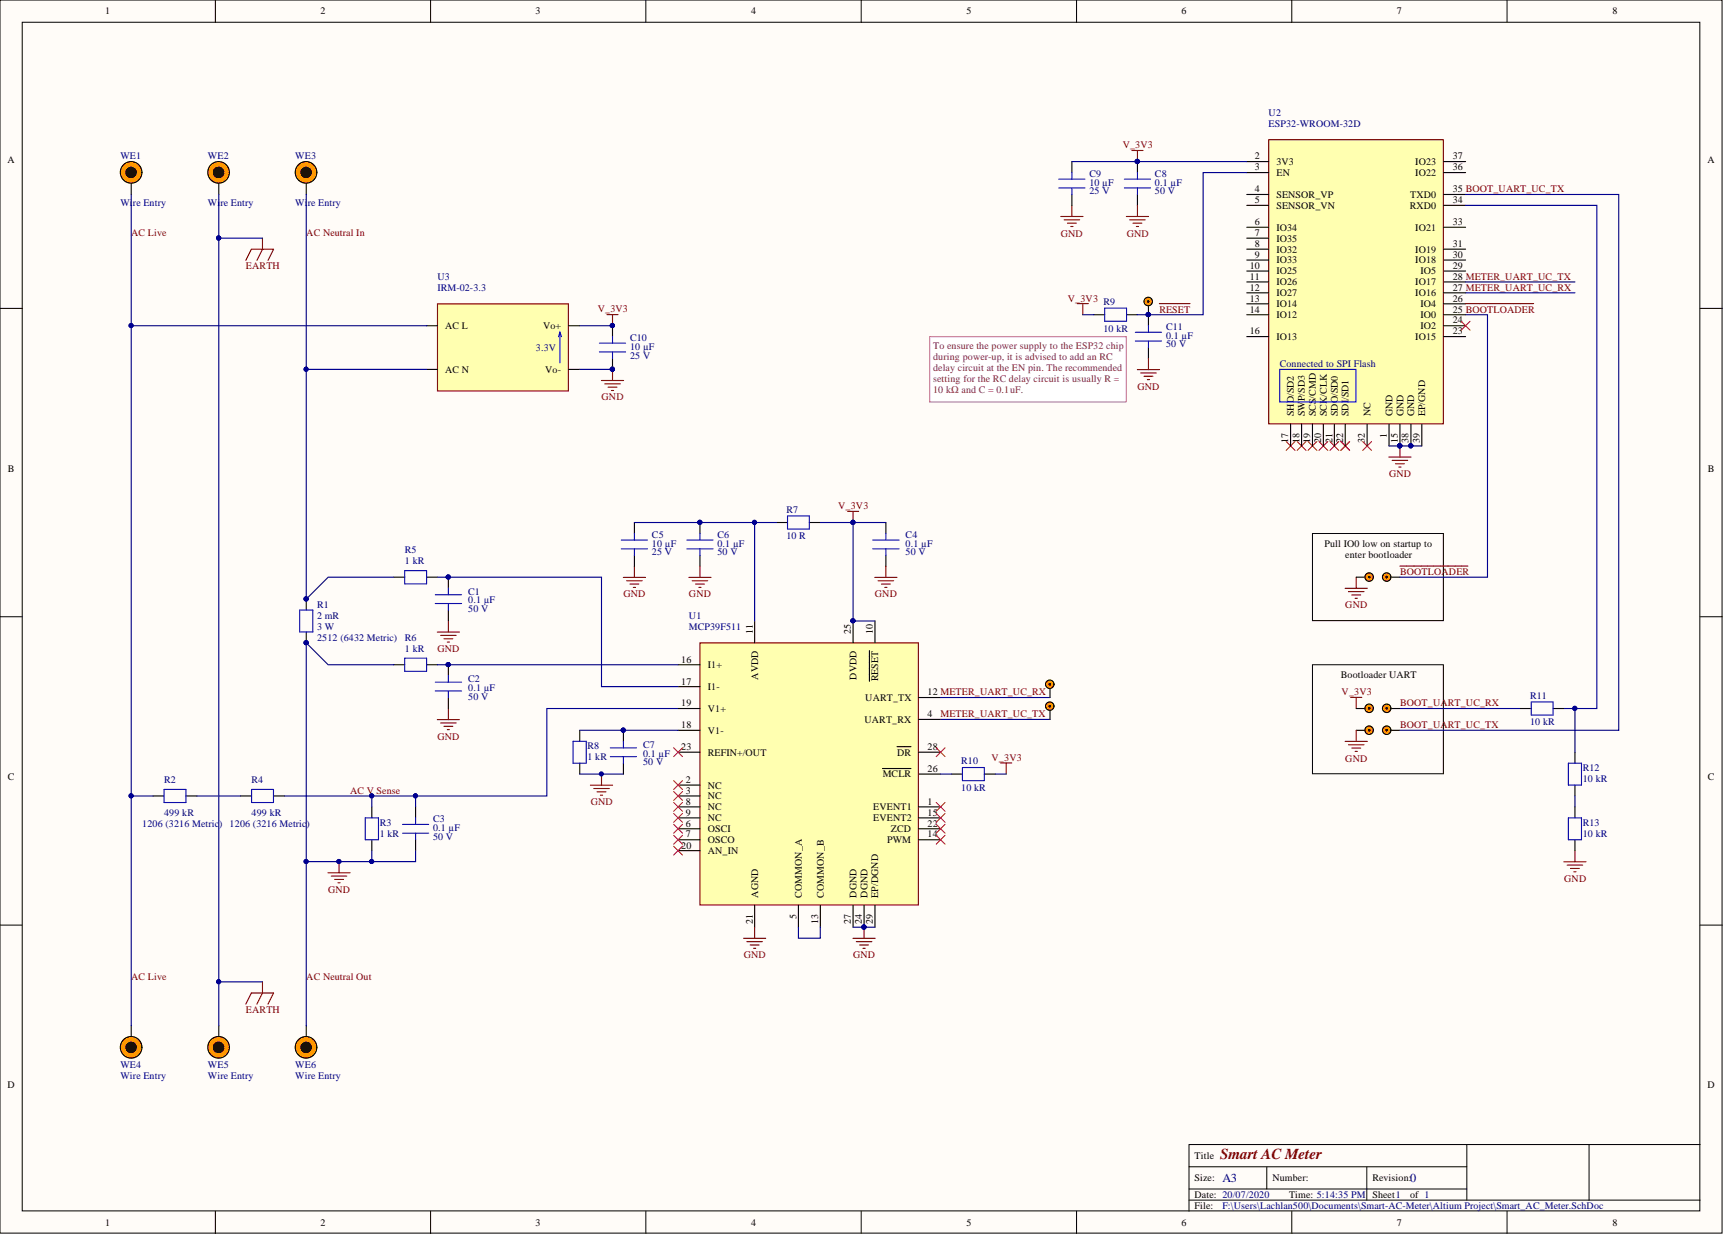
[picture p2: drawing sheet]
<svg xmlns="http://www.w3.org/2000/svg" width="393mm" height="282mm" viewBox="0 0 393 282" stroke-linecap="round" stroke-linejoin="round" font-family="sans-serif">
<defs><g id="words">
<text font-size="3.5" fill="#800000" x="278.4" y="264.5">Smart AC Meter</text>
<g font-size="2.8" fill="#000080">
<text x="278.9" y="269.8">A3</text>
<text x="321.7" y="269.8">0</text>
</g>
<g font-size="2.3">
<text x="24" y="3.3">1</text>
<text x="73.1" y="3.3">2</text>
<text x="122.2" y="3.3">3</text>
<text x="171.4" y="3.3">4</text>
<text x="220.5" y="3.3">5</text>
<text x="269.6" y="3.3">6</text>
<text x="318.7" y="3.3">7</text>
<text x="367.9" y="3.3">8</text>
<text x="1.7" y="37.2">A</text>
<text x="286.3" y="36.4">2</text>
<text x="286.3" y="38.9">3</text>
<text x="291.2" y="37.6">3V3</text>
<text x="291.2" y="40.2">EN</text>
<text x="322.9" y="40.2">IO22</text>
<text x="322.9" y="37.6">IO23</text>
<text x="331.5" y="38.9">36</text>
<text x="331.5" y="36.4">37</text>
<text x="389.6" y="37.2">A</text>
<text x="286.3" y="43.9">4</text>
<text x="286.3" y="46.4">5</text>
<text x="291.2" y="45.2">SENSOR_VP</text>
<text x="291.2" y="47.7">SENSOR_VN</text>
<text x="321.7" y="47.7">RXD0</text>
<text x="321.7" y="45.2">TXD0</text>
<text x="331.5" y="46.4">34</text>
<text x="331.5" y="43.9">35 BOOT_UART_UC_TX</text>
<text x="286.3" y="51.4">6</text>
<text x="286.3" y="53.9">7</text>
<text x="291.2" y="52.7">IO34</text>
<text x="322.9" y="52.7">IO21</text>
<text x="331.5" y="51.4">33</text>
<text x="286.3" y="56.4">8</text>
<text x="286.3" y="58.8">9</text>
<text x="291.2" y="55.1">IO35</text>
<text x="291.2" y="57.7">IO32</text>
<text x="322.9" y="57.7">IO19</text>
<text x="331.5" y="58.8">30</text>
<text x="331.5" y="56.4">31</text>
<text x="285.1" y="61.4">10</text>
<text x="285.1" y="63.8">11</text>
<text x="291.2" y="60.1">IO33</text>
<text x="291.2" y="62.6">IO25</text>
<text x="291.2" y="65.1">IO26</text>
<text x="322.9" y="65.1">IO17</text>
<text x="322.9" y="60.1">IO18</text>
<text x="324.1" y="62.6">IO5</text>
<text x="331.5" y="63.8">28 METER_UART_UC_TX</text>
<text x="331.5" y="61.4">29</text>
<text x="285.1" y="66.4">12</text>
<text x="285.1" y="68.8">13</text>
<text x="285.1" y="71.4">14</text>
<text x="291.2" y="67.6">IO27</text>
<text x="291.2" y="70.1">IO14</text>
<text x="322.9" y="67.6">IO16</text>
<text x="324.1" y="70.1">IO4</text>
<text x="331.5" y="71.4">25 BOOTLOADER</text>
<text x="331.5" y="68.8">26</text>
<text x="331.5" y="66.4">27 METER_UART_UC_RX</text>
<text x="101.6" y="75.1">AC L</text>
<text x="123.9" y="75.1">Vo+</text>
<text x="285.1" y="76.3">16</text>
<text x="291.2" y="72.6">IO12</text>
<text x="291.2" y="77.6">IO13</text>
<text x="322.9" y="77.6">IO15</text>
<text x="324.1" y="75.1">IO2</text>
<text x="324.1" y="72.6">IO0</text>
<text x="331.5" y="76.3">23</text>
<text x="331.5" y="73.8">24</text>
<text x="101.6" y="85.1">AC N</text>
<text x="124.4" y="85.1">Vo-</text>
<text x="295.2" y="95" transform="rotate(-90 295.2 95)">SHD/SD2</text>
<text x="297.7" y="95" transform="rotate(-90 297.7 95)">SW</text>
<text x="297.7" y="91.6" transform="rotate(-90 297.7 91.6)">P/SD3</text>
<text x="300.2" y="95" transform="rotate(-90 300.2 95)">SCS/CMD</text>
<text x="302.7" y="95" transform="rotate(-90 302.7 95)">SCK/CLK</text>
<text x="305.3" y="95" transform="rotate(-90 305.3 95)">SDO/SD0</text>
<text x="307.7" y="95" transform="rotate(-90 307.7 95)">SDI</text>
<text x="307.7" y="91.3" transform="rotate(-90 307.7 91.3)">/SD1</text>
<text x="312.7" y="95" transform="rotate(-90 312.7 95)">NC</text>
<text x="317.7" y="95" transform="rotate(-90 317.7 95)">GND</text>
<text x="320.2" y="95" transform="rotate(-90 320.2 95)">GND</text>
<text x="322.7" y="95" transform="rotate(-90 322.7 95)">GND</text>
<text x="325.2" y="95" transform="rotate(-90 325.2 95)">EP/GND</text>
<text x="293.9" y="101.1" transform="rotate(-90 293.9 101.1)">17</text>
<text x="296.5" y="101.1" transform="rotate(-90 296.5 101.1)">18</text>
<text x="298.9" y="101.1" transform="rotate(-90 298.9 101.1)">19</text>
<text x="301.5" y="101.1" transform="rotate(-90 301.5 101.1)">20</text>
<text x="304" y="101.1" transform="rotate(-90 304 101.1)">21</text>
<text x="306.4" y="101.1" transform="rotate(-90 306.4 101.1)">22</text>
<text x="311.4" y="101.1" transform="rotate(-90 311.4 101.1)">32</text>
<text x="316.4" y="100" transform="rotate(-90 316.4 100)">1</text>
<text x="318.9" y="101.1" transform="rotate(-90 318.9 101.1)">15</text>
<text x="321.4" y="101.1" transform="rotate(-90 321.4 101.1)">38</text>
<text x="323.9" y="101.1" transform="rotate(-90 323.9 101.1)">39</text>
<text x="1.8" y="107.6">B</text>
<text x="389.7" y="107.6">B</text>
<text x="302.2" y="124.8">Pull IO0 low on startup to</text>
<text x="306.9" y="127.3">enter bootloader</text>
<text x="171.7" y="144.7" transform="rotate(-90 171.7 144.7)">11</text>
<text x="194.1" y="144.7" transform="rotate(-90 194.1 144.7)">25</text>
<text x="199.1" y="144.7" transform="rotate(-90 199.1 144.7)">10</text>
<text x="155.4" y="151.2">16</text>
<text x="161.5" y="152.5">I1+</text>
<text x="173" y="155.1" transform="rotate(-90 173 155.1)">AVDD</text>
<text x="195.4" y="155.1" transform="rotate(-90 195.4 155.1)">DVDD</text>
<text x="200.4" y="155.5" transform="rotate(-90 200.4 155.5)">RESET</text>
<text x="305.9" y="154.7">Bootloader UART</text>
<text x="155.4" y="156.2">17</text>
<text x="155.4" y="161.2">19</text>
<text x="161.5" y="157.5">I1-</text>
<text x="197.4" y="160">UART_TX</text>
<text x="211.6" y="158.7">12 METER_UART_UC_RX</text>
<text x="155.4" y="166.2">18</text>
<text x="161.5" y="167.5">V1-</text>
<text x="161.5" y="162.5">V1+</text>
<text x="197.3" y="164.9">UART_RX</text>
<text x="211.6" y="163.7">4</text>
<text x="155.4" y="171.2">23</text>
<text x="161.5" y="172.5">REFIN+/OUT</text>
<text x="204.7" y="172.5">DR</text>
<text x="211.6" y="171.2">28</text>
<text x="1.8" y="178">C</text>
<text x="156.5" y="178.7">2</text>
<text x="161.5" y="180">NC</text>
<text x="201.4" y="177.5">MCLR</text>
<text x="211.6" y="176.2">26</text>
<text x="389.7" y="178">C</text>
<text x="156.5" y="181.2">3</text>
<text x="156.5" y="183.7">8</text>
<text x="161.5" y="182.4">NC</text>
<text x="161.5" y="185">NC</text>
<text x="199.2" y="185">EVENT1</text>
<text x="211.6" y="183.7">1</text>
<text x="156.5" y="188.7">6</text>
<text x="156.5" y="191.1">7</text>
<text x="156.5" y="186.2">9</text>
<text x="161.5" y="190">OSCI</text>
<text x="161.5" y="187.4">NC</text>
<text x="199.2" y="187.4">EVENT2</text>
<text x="203.3" y="190">ZCD</text>
<text x="211.6" y="191.1">14</text>
<text x="211.6" y="186.2">15</text>
<text x="211.6" y="188.7">22</text>
<text x="155.4" y="193.7">20</text>
<text x="161.5" y="192.4">OSCO</text>
<text x="161.5" y="195">AN_IN</text>
<text x="202.4" y="192.4">PWM</text>
<text x="173" y="204.8" transform="rotate(-90 173 204.8)">AGND</text>
<text x="181.7" y="209.8" transform="rotate(-90 181.7 209.8)">5</text>
<text x="183" y="204.8" transform="rotate(-90 183 204.8)">COMMON_A</text>
<text x="188" y="204.8" transform="rotate(-90 188 204.8)">COMMON_B</text>
<text x="195.4" y="204.8" transform="rotate(-90 195.4 204.8)">DGND</text>
<text x="197.9" y="204.8" transform="rotate(-90 197.9 204.8)">DGND</text>
<text x="200.4" y="204.8" transform="rotate(-90 200.4 204.8)">EP/DGND</text>
<text x="171.7" y="210.9" transform="rotate(-90 171.7 210.9)">21</text>
<text x="186.7" y="210.9" transform="rotate(-90 186.7 210.9)">13</text>
<text x="194.1" y="210.9" transform="rotate(-90 194.1 210.9)">27</text>
<text x="196.7" y="210.9" transform="rotate(-90 196.7 210.9)">24</text>
<text x="199.1" y="210.9" transform="rotate(-90 199.1 210.9)">29</text>
<text x="1.7" y="248.4">D</text>
<text x="389.6" y="248.4">D</text>
<text x="272.6" y="264.5">Title</text>
<text x="272.6" y="269.6">Size:</text>
<text x="290.3" y="269.6">Number:</text>
<text x="313.1" y="269.6">Revision:</text>
<text x="272.6" y="273.4">Date: 20/07/2020</text>
<text x="272.6" y="275.9">File:</text>
<text x="294.1" y="273.4">Time: 5:14:35 PM</text>
<text x="313.1" y="273.4">Sheet1</text>
<text x="321.7" y="273.4">of 1</text>
<text x="24" y="279.7">1</text>
<text x="73.1" y="279.7">2</text>
<text x="122.2" y="279.7">3</text>
<text x="171.4" y="279.7">4</text>
<text x="220.5" y="279.7">5</text>
<text x="269.6" y="279.7">6</text>
<text x="318.7" y="279.7">7</text>
<text x="367.9" y="279.7">8</text>
</g>
<g font-size="2.3" fill="#000080">
<text x="289.5" y="26.4">U2</text>
<text x="289.5" y="28.9">ESP32-WROOM-32D</text>
<text x="27.5" y="36.4">WE1</text>
<text x="47.4" y="36.4">WE2</text>
<text x="67.4" y="36.4">WE3</text>
<text x="248.6" y="40.4">C9</text>
<text x="263.5" y="40.4">C8</text>
<text x="27.5" y="46.9">Wi</text>
<text x="30.3" y="46.9">re Entry</text>
<text x="47.4" y="46.9">Wi</text>
<text x="50.3" y="46.9">re Entry</text>
<text x="67.4" y="46.9">Wi</text>
<text x="70.2" y="46.9">re Entry</text>
<text x="248.6" y="42.4">10 µF</text>
<text x="248.6" y="44.4">25 V</text>
<text x="263.5" y="42.4">0.1 µF</text>
<text x="263.5" y="44.4">50 V</text>
<text x="99.8" y="63.8">U3</text>
<text x="99.8" y="66.4">IRM-02-3.3</text>
<text x="251.8" y="69.6">R9</text>
<text x="143.8" y="77.9">C10</text>
<text x="251.8" y="75.7">10 kR</text>
<text x="266" y="77.4">0.1 µF</text>
<text x="266" y="75.3">C11</text>
<text x="122.3" y="80.1">3.3V</text>
<text x="143.8" y="79.8">10 µF</text>
<text x="143.8" y="81.8">25 V</text>
<text x="266" y="79.3">50 V</text>
<text x="292" y="83.8">Connected to SPI Flash</text>
<text x="179.4" y="117">R7</text>
<text x="148.7" y="124.8">10 µF</text>
<text x="148.7" y="122.8">C5</text>
<text x="163.7" y="124.8">0.1 µF</text>
<text x="163.7" y="122.8">C6</text>
<text x="179.4" y="123.1">10 R</text>
<text x="206.6" y="124.8">0.1 µF</text>
<text x="206.6" y="122.8">C4</text>
<text x="92.4" y="128.8">1 kR</text>
<text x="92.4" y="126.2">R5</text>
<text x="148.7" y="126.7">25 V</text>
<text x="163.7" y="126.7">50 V</text>
<text x="206.6" y="126.7">50 V</text>
<text x="106.8" y="137.7">0.1 µF</text>
<text x="106.8" y="135.8">C1</text>
<text x="72.3" y="141.3">2 mR</text>
<text x="72.3" y="143.7">3 W</text>
<text x="72.3" y="138.7">R1</text>
<text x="106.8" y="139.7">50 V</text>
<text x="157.2" y="141.3">U1</text>
<text x="157.2" y="143.7">MCP39F511</text>
<text x="72.3" y="146.3">2512 (6432 Metric)</text>
<text x="92.4" y="148.7">1 kR</text>
<text x="92.4" y="146.3">R6</text>
<text x="106.8" y="155.7">C2</text>
<text x="106.8" y="157.7">0.1 µF</text>
<text x="106.8" y="159.7">50 V</text>
<text x="349.1" y="159.4">R11</text>
<text x="349.1" y="165.5">10 kR</text>
<text x="134" y="173.5">1 kR</text>
<text x="134" y="170.9">R8</text>
<text x="146.7" y="172.7">0.1 µF</text>
<text x="146.7" y="170.7">C7</text>
<text x="37.4" y="178.7">R2</text>
<text x="57.4" y="178.7">R4</text>
<text x="146.7" y="174.7">50 V</text>
<text x="219.3" y="174.4">R10</text>
<text x="361.1" y="178.5">10 kR</text>
<text x="361.1" y="175.9">R12</text>
<text x="219.3" y="180.5">10 kR</text>
<text x="32.5" y="188.7">1206 (3216 Metric)</text>
<text x="37.4" y="186.2">499 kR</text>
<text x="52.4" y="188.7">1206 (3216 Metric)</text>
<text x="57.4" y="186.2">499 kR</text>
<text x="86.6" y="191">1 kR</text>
<text x="86.6" y="188.4">R3</text>
<text x="98.8" y="189.6">0.1 µF</text>
<text x="98.8" y="191.7">50 V</text>
<text x="98.8" y="187.7">C3</text>
<text x="361.1" y="191">10 kR</text>
<text x="361.1" y="188.4">R13</text>
<text x="27.5" y="243.6">WE4</text>
<text x="47.4" y="243.6">WE5</text>
<text x="67.4" y="243.6">WE6</text>
<text x="27.5" y="246.2">Wire Entry</text>
<text x="47.4" y="246.2">Wire Entry</text>
<text x="67.4" y="246.2">Wire Entry</text>
<text x="278.9" y="275.9">F:\Users\Lachlan500\Documents\Smart-AC-Meter\Altium Project\Smart_AC_Meter.SchDoc</text>
</g>
<g font-size="2.3" fill="#800000">
<text x="256.2" y="33.8">V_3V3</text>
<text x="29.9" y="53.9">AC Live</text>
<text x="69.9" y="53.9">AC Neutral In</text>
<text x="242" y="54">GND</text>
<text x="257.1" y="54">GND</text>
<text x="56.1" y="61.5">EARTH</text>
<text x="136.4" y="71.3">V_3V3</text>
<text x="243.6" y="68.8">V_3V3</text>
<text x="264.5" y="71.4">RESET</text>
<text x="259.5" y="88.9">GND</text>
<text x="137.2" y="91.4">GND</text>
<text x="316.9" y="108.9">GND</text>
<text x="191.3" y="116.2">V_3V3</text>
<text x="319.5" y="131.2">BOOTLOADER</text>
<text x="142.2" y="136.4">GND</text>
<text x="157.2" y="136.4">GND</text>
<text x="199.6" y="136.4">GND</text>
<text x="306.9" y="138.8">GND</text>
<text x="99.8" y="148.9">GND</text>
<text x="306.1" y="158.7">V_3V3</text>
<text x="319.5" y="161.2">BOOT_UART_UC_RX</text>
<text x="214.6" y="163.7">METER_UART_UC_TX</text>
<text x="319.5" y="166.2">BOOT_UART_UC_TX</text>
<text x="99.8" y="168.8">GND</text>
<text x="226.2" y="173.6">V_3V3</text>
<text x="306.9" y="173.8">GND</text>
<text x="79.9" y="181.2">AC V Sense</text>
<text x="134.8" y="183.8">GND</text>
<text x="74.9" y="203.7">GND</text>
<text x="356.9" y="201.3">GND</text>
<text x="169.7" y="218.7">GND</text>
<text x="194.6" y="218.7">GND</text>
<text x="29.9" y="223.6">AC Live</text>
<text x="69.9" y="223.6">AC Neutral Out</text>
<text x="56.1" y="231.2">EARTH</text>
</g>
<g font-size="2.3" fill="#741b47">
<text x="212.9" y="79.6">To ensure the power supply to the ESP32 chip</text>
<text x="212.9" y="82.2">during power-up, it is advised to add an RC</text>
<text x="212.9" y="84.7">delay circuit at the EN pin. The recommended</text>
<text x="212.9" y="87.2">setting for the RC delay circuit is usually R =</text>
<text x="212.9" y="89.8">10 kΩ and C = 0.1uF.</text>
</g>
</g></defs>
<g fill="#fffcf8" stroke="#000" stroke-width=".23">
<path d="M0 0h392.9v281.4h-392.9z"/>
<path d="M5.1 5.1h382.7v271.3h-382.7z"/>
</g>
<g fill="none" stroke="#000" stroke-width=".23">
<path d="M49.1 0v5.1M98.2 0v5.1M147.4 0v5.1M196.5 0v5.1M245.6 0v5.1M294.7 0v5.1M343.8 0v5.1M0 70.4h5.1M387.9 70.4h5.1M0 140.8h5.1M387.9 140.8h5.1M0 211.1h5.1"/>
<path d="M387.9 211.1h5.1M49.1 276.4v5.1M98.2 276.4v5.1M147.4 276.4v5.1M196.5 276.4v5.1M245.6 276.4v5.1M271.3 266.3h63.4M271.3 273.9h116.6M271.3 271.4h63.4M289 266.3v5.1M294.7 276.4v5.1M311.8 266.3v7.6"/>
<path d="M334.7 261.2v12.7M343.8 276.4v5.1M362.6 261.2h-91.3v15.2M387.9 261.2h-25.3v12.7"/>
</g>
<path d="M56.1 59.4l1.2-2.5h5.1l-1.2 2.5M59.9 54.4v2.5l-1.3 2.5" fill="none" stroke="#800000" stroke-width=".25"/>
<path d="M29.9 41.9v2.5" fill="none" stroke="#000" stroke-width=".25"/>
<circle cx="29.9" cy="39.3" r="2.46" fill="#f90" stroke="#f90" stroke-width=".23"/>
<circle cx="29.9" cy="39.4" r="1.46" fill="#281400" stroke="#f90" stroke-width=".23"/>
<g fill="none" stroke="#000" stroke-width=".25">
<path d="M49.9 41.9v2.5"/>
<circle cx="29.9" cy="39.3" r="2.46"/>
</g>
<circle cx="49.9" cy="39.3" r="2.46" fill="#f90" stroke="#f90" stroke-width=".23"/>
<circle cx="49.9" cy="39.4" r="1.46" fill="#281400" stroke="#f90" stroke-width=".23"/>
<g fill="none" stroke="#000" stroke-width=".25">
<path d="M69.9 41.9v2.5"/>
<circle cx="49.9" cy="39.3" r="2.46"/>
</g>
<circle cx="69.8" cy="39.3" r="2.46" fill="#f90" stroke="#f90" stroke-width=".23"/>
<circle cx="69.8" cy="39.4" r="1.46" fill="#281400" stroke="#f90" stroke-width=".23"/>
<g fill="none" stroke="#000" stroke-width=".25">
<path d="M29.9 234.1v2.5"/>
<circle cx="69.8" cy="39.3" r="2.46"/>
</g>
<circle cx="29.9" cy="239" r="2.46" fill="#f90" stroke="#f90" stroke-width=".23"/>
<circle cx="29.9" cy="239" r="1.46" fill="#281400" stroke="#f90" stroke-width=".23"/>
<g fill="none" stroke="#000" stroke-width=".25">
<path d="M49.9 234.1v2.5"/>
<circle cx="29.9" cy="239" r="2.46"/>
</g>
<circle cx="49.9" cy="239" r="2.46" fill="#f90" stroke="#f90" stroke-width=".23"/>
<circle cx="49.9" cy="239" r="1.46" fill="#281400" stroke="#f90" stroke-width=".23"/>
<g fill="none" stroke="#000" stroke-width=".25">
<path d="M69.9 234.1v2.5"/>
<circle cx="49.9" cy="239" r="2.46"/>
</g>
<circle cx="69.8" cy="239" r="2.46" fill="#f90" stroke="#f90" stroke-width=".23"/>
<circle cx="69.8" cy="239" r="1.46" fill="#281400" stroke="#f90" stroke-width=".23"/>
<g fill="none" stroke="#000" stroke-width=".25">
<path d="M69.9 136.7v2.5M89.8 131.7h2.5M97.3 131.7h2.5M102.3 131.7v2.5M102.3 139.2v2.5M69.9 144.2v2.5M89.8 151.7h2.5M97.3 151.7h2.5M102.3 151.7v2.5M102.3 159.2v2.5M34.9 181.7h2.5M42.4 181.7h2.5"/>
<path d="M54.9 181.7h2.5M62.4 181.7h2.5M84.8 184.2v2.5M84.8 191.7v2.4M94.8 184.2v2.5M94.8 191.7v2.4"/>
<circle cx="69.8" cy="239" r="2.46"/>
</g>
<g fill="none" stroke="#800000" stroke-width=".25">
<path d="M316.9 104.3h5M317.6 105.1h3.6M318.4 105.8h2M319.2 106.6h.5M319.4 101.8v2.5M99.8 144.3h5M100.5 145h3.6M101.3 145.8h2M102 146.5h.6M102.3 141.7v2.6M99.8 164.2h5M100.5 165h3.6"/>
<path d="M101.3 165.8h2M102 166.5h.6M102.3 161.7v2.5M74.8 199.2h5.1M75.6 200h3.5M77.4 196.7v2.5M76.3 200.7h2.1M77.1 201.5h.5"/>
</g>
<g fill="#000080" stroke="#000080" stroke-width=".23">
<circle cx="77.3" cy="196.6" r=".47"/>
<circle cx="69.8" cy="136.7" r=".47"/>
<circle cx="69.8" cy="146.7" r=".47"/>
<circle cx="102.3" cy="131.7" r=".47"/>
<circle cx="102.3" cy="151.7" r=".47"/>
<circle cx="319.4" cy="101.7" r=".47"/>
</g>
<g fill="none" stroke="#00f" stroke-width=".25">
<path d="M68.4 139.2h3v5h-3zM92.3 130.2h5v3.1h-5zM99.3 135.7h6M99.3 137.7h6M102.3 134.2v1.5M102.3 137.7v1.5M92.3 150.2h5v3h-5zM99.3 155.7h6M99.3 157.7h6M102.3 154.2v1.5M102.3 157.7v1.5M37.4 180.2h5v3h-5z"/>
<path d="M57.4 180.2h5v3h-5zM83.3 186.7h3.1v5h-3.1zM91.8 188.2h6M91.8 190.2h6M94.8 186.7v1.5M94.8 190.2v1.5"/>
</g>
<g fill="none" stroke="#f00" stroke-width=".23">
<path d="M293.4 100.8l2.1 2M295.5 100.8l-2.1 2M296 100.8l2 2M298 100.8l-2 2M298.4 100.8l2.1 2M300.5 100.8l-2.1 2M300.9 100.8l2.1 2M303 100.8l-2.1 2M303.4 100.8l2.1 2M305.5 100.8l-2.1 2M305.9 100.8l2 2M307.9 100.8l-2 2"/>
<path d="M310.9 100.8l2 2M312.9 100.8l-2 2"/>
</g>
<path d="M289.5 31.9h39.8v64.8h-39.8z" fill="#ffffb0" stroke="#800000" stroke-width=".25"/>
<g fill="none" stroke="#000" stroke-width=".25">
<path d="M284.5 36.9h5M284.5 39.4h5M329.4 36.9h5M329.4 39.4h5M284.5 44.4h5M284.5 46.9h5M284.5 51.9h5M284.5 54.4h5M284.5 56.9h5M284.5 59.4h5M329.4 44.4h5M329.4 46.9h5"/>
<path d="M329.4 51.9h5M329.4 56.9h5M329.4 59.4h5M284.5 61.9h5M284.5 64.3h5M284.5 66.8h5M284.5 69.3h5M284.5 71.8h5M284.5 76.8h5M329.4 61.9h5M329.4 64.3h5M329.4 66.8h5"/>
<path d="M329.4 69.3h5M329.4 71.8h5M329.4 76.8h5M329.4 74.3h5M294.5 96.8v5M297 96.8v5M299.5 96.8v5M301.9 96.8v5M304.4 96.8v5M306.9 96.8v5M311.9 96.8v5M316.9 96.8v5"/>
<path d="M319.4 96.8v5M321.9 96.8v5M324.4 96.8v5"/>
</g>
<g fill="#000080" stroke="#000080" stroke-width=".23">
<circle cx="319.4" cy="101.7" r=".47"/>
<circle cx="321.9" cy="101.7" r=".47"/>
</g>
<path d="M292 84.3h17.4v7.4h-17.4z" fill="none" stroke="#00f" stroke-width=".25"/>
<path d="M159.7 146.7h49.8v59.8h-49.8z" fill="#ffffb0" stroke="#800000" stroke-width=".25"/>
<g fill="none" stroke="#000" stroke-width=".25">
<path d="M259.5 36.9v2.5M259.5 44.4v2.5M159.7 119.3v2.5M202.1 119.3v2.5M159.7 126.8v2.4M202.1 126.8v2.4M154.7 151.7h5M154.7 156.7h5M172.2 141.7v5M194.6 141.7v5M198.4 148.5v7M199.6 141.7v5"/>
<path d="M209.6 159.2h5M132.3 166.7v2.5M132.3 174.2v2.5M142.2 166.7v2.5M142.2 174.2v2.5M154.7 179.2h5M154.7 166.7h5M154.7 161.7h5M154.7 171.7h5M201.4 175.4h6.4M204.7 170.4h3.1M209.6 164.2h5"/>
<path d="M209.6 171.7h5M209.6 176.7h5M154.7 184.2h5M154.7 181.7h5M154.7 189.2h5M154.7 191.7h5M154.7 186.7h5M154.7 194.1h5M209.6 184.2h5M209.6 189.2h5M209.6 191.7h5M209.6 186.7h5"/>
<path d="M172.2 206.6v5M182.2 206.6v5M187.2 206.6v5M194.6 206.6v5M197.1 206.6v5M199.6 206.6v5"/>
</g>
<g fill="#000080" stroke="#000080" stroke-width=".23">
<circle cx="197.1" cy="211.6" r=".47"/>
<circle cx="194.6" cy="141.7" r=".47"/>
<circle cx="194.6" cy="119.2" r=".47"/>
<circle cx="159.7" cy="119.2" r=".47"/>
<circle cx="142.2" cy="166.6" r=".47"/>
<circle cx="137.2" cy="176.6" r=".47"/>
<circle cx="259.5" cy="36.8" r=".47"/>
<circle cx="139.7" cy="74.3" r=".47"/>
<circle cx="139.7" cy="84.3" r=".47"/>
</g>
<g fill="none" stroke="#800000" stroke-width=".25">
<path d="M258.3 34.3h2.5M259.5 34.3v2.6M242 49.4h5.1M242.8 50.2h3.5M243.5 50.9h2.1M244.3 51.7h.5M244.6 46.9v2.5M257 49.4h5.1M257.7 50.2h3.6M258.5 50.9h2M259.3 51.7h.5M259.5 46.9v2.5"/>
<path d="M138.5 71.8h2.5M139.7 71.8v2.5M137.2 86.8h5.1M138 87.6h3.5M138.7 88.4h2.1M139.5 89.1h.5M139.7 84.3v2.5M193.4 116.7h2.5M194.6 116.7v2.6M142.2 131.8h5.1M143 132.5h3.5M143.7 133.3h2.1"/>
<path d="M144.5 134.1h.5M144.7 129.2v2.6M157.2 131.8h5M157.9 132.5h3.6M158.7 133.3h2M159.4 134.1h.6M159.7 129.2v2.6M199.6 131.8h5.1M200.3 132.5h3.6M201.1 133.3h2M201.9 134.1h.5M202.1 129.2v2.6"/>
<path d="M134.7 179.2h5.1M135.5 180h3.5M137.2 176.7v2.5M136.2 180.7h2.1M137 181.5h.5M169.6 214.2h5.1M170.4 214.9h3.6M171.2 215.7h2M171.9 216.4h.5M172.2 211.6v2.6M194.6 214.2h5.1M195.4 214.9h3.5"/>
<path d="M196.1 215.7h2.1M196.9 216.4h.5M197.1 211.6v2.6M56.1 229.2l1.2-2.6h5.1l-1.2 2.6M59.9 224.1v2.5l-1.3 2.6"/>
</g>
<g fill="none" stroke="#00f" stroke-width=".25">
<path d="M259.5 39.4v1.5M256.5 40.9h6M256.5 42.9h6M259.5 42.9v1.5M156.7 123.3h6M156.7 125.3h6M159.7 121.8v1.5M159.7 125.3v1.5M199.1 123.3h6M199.1 125.3h6M202.1 121.8v1.5M202.1 125.3v1.5"/>
<path d="M130.7 169.2h3.1v5h-3.1zM139.2 170.7h6M139.2 172.7h6M142.2 169.2v1.5M142.2 172.7v1.5"/>
</g>
<g fill="none" stroke="#f00" stroke-width=".23">
<path d="M153.7 178.2l2 2M153.7 170.7l2 2M155.7 178.2l-2 2M155.7 170.7l-2 2M213.6 170.7l2 2M215.6 170.7l-2 2M153.7 180.7l2 2M153.7 183.1l2 2.1M153.7 185.7l2 2M153.7 188.1l2 2.1M153.7 190.6l2 2.1M153.7 193.1l2 2.1"/>
<path d="M155.7 180.7l-2 2M155.7 183.1l-2 2.1M155.7 185.7l-2 2M155.7 188.1l-2 2.1M155.7 190.6l-2 2.1M155.7 193.1l-2 2.1M213.6 190.6l2 2.1M213.6 188.1l2 2.1M213.6 185.7l2 2M213.6 183.1l2 2.1M215.6 190.6l-2 2.1M215.6 188.1l-2 2.1"/>
<path d="M215.6 185.7l-2 2M215.6 183.1l-2 2.1"/>
</g>
<path d="M212.1 76.8h44.9v14.9h-44.9z" fill="#fff" stroke="#f0f" stroke-width=".25"/>
<path d="M262 71.8v2.5M262 79.3v2.5" fill="none" stroke="#000" stroke-width=".25"/>
<circle cx="262" cy="71.8" r=".47" fill="#000080" stroke="#000080" stroke-width=".23"/>
<path d="M259 75.8h6M259 77.8h6M262 74.3v1.5M262 77.8v1.5" fill="none" stroke="#00f" stroke-width=".25"/>
<path d="M245.8 69.3h2.5M247 69.3v2.5M259.5 84.4h5.1M260.3 85.1h3.5M261 85.9h2M261.8 86.6h.5M262 81.8v2.6" fill="none" stroke="#800000" stroke-width=".25"/>
<path d="M99.8 69.3h29.9v19.9h-29.9z" fill="#ffffb0" stroke="#800000" stroke-width=".25"/>
<g fill="none" stroke="#000" stroke-width=".25">
<path d="M244.6 36.9v2.5M244.6 44.4v2.5M97.3 74.3h2.5M129.8 74.3h2.5M139.7 74.3v2.5M249.6 71.8h2.4M257 71.8h2.5M97.3 84.3h2.5M129.8 84.3h2.5M139.7 81.8v2.5M144.7 119.3v2.5M177.2 119.3h2.5"/>
<path d="M184.7 119.3h2.5M144.7 126.8v2.4M316.9 131.7h2.5M217.1 176.7h2.5M224.6 176.7h2.5"/>
</g>
<g fill="none" stroke="#00f" stroke-width=".25">
<path d="M244.6 39.4v1.5M241.6 42.9h6M241.6 40.9h6M244.6 42.9v1.5M127.4 76.9l.4-1.1 .3 1.1M127.8 75.8v7M136.8 78.3h5.9M139.7 76.8v1.5M252 70.3h5v3h-5zM136.8 80.3h5.9M139.7 80.3v1.5M179.7 117.8h5v3h-5z"/>
<path d="M141.8 123.3h5.9M141.8 125.3h5.9M144.7 121.8v1.5M144.7 125.3v1.5M219.6 175.2h5v3h-5z"/>
</g>
<path d="M264.5 69.3h7M334.4 69.3h15.5M306.9 134.3h5.1M307.7 135h3.5M308.4 135.8h2.1M309.2 136.6h.5M309.4 131.7v2.6M308.2 159.2h2.5M309.4 159.2v2.5M228.3 174.1h2.5M229.6 174.1v2.6" fill="none" stroke="#800000" stroke-width=".25"/>
<g fill="#000080" stroke="#000080" stroke-width=".23">
<circle cx="139.7" cy="84.3" r=".47"/>
<circle cx="139.7" cy="74.3" r=".47"/>
</g>
<path d="M333.4 73.3l2 2.1M335.4 73.3l-2 2.1" fill="none" stroke="#f00" stroke-width=".23"/>
<circle cx="316.4" cy="131.7" r=".96" fill="#f90" stroke="#f90" stroke-width=".23"/>
<circle cx="316.4" cy="131.7" r=".46" fill="#281400" stroke="#f90" stroke-width=".23"/>
<g fill="none" stroke="#000" stroke-width=".25">
<path d="M309.4 131.7h2.5"/>
<circle cx="316.4" cy="131.7" r=".96"/>
</g>
<circle cx="312.4" cy="131.7" r=".96" fill="#f90" stroke="#f90" stroke-width=".23"/>
<circle cx="312.4" cy="131.7" r=".46" fill="#281400" stroke="#f90" stroke-width=".23"/>
<g fill="none" stroke="#000" stroke-width=".25">
<path d="M316.9 161.7h2.5"/>
<circle cx="312.4" cy="131.7" r=".96"/>
</g>
<circle cx="316.4" cy="161.7" r=".96" fill="#f90" stroke="#f90" stroke-width=".23"/>
<circle cx="316.4" cy="161.7" r=".46" fill="#281400" stroke="#f90" stroke-width=".23"/>
<g fill="none" stroke="#000" stroke-width=".25">
<path d="M309.4 161.7h2.5"/>
<circle cx="316.4" cy="161.7" r=".96"/>
</g>
<circle cx="312.4" cy="161.7" r=".96" fill="#f90" stroke="#f90" stroke-width=".23"/>
<circle cx="312.4" cy="161.7" r=".46" fill="#281400" stroke="#f90" stroke-width=".23"/>
<g fill="none" stroke="#000" stroke-width=".25">
<path d="M316.9 166.7h2.5"/>
<circle cx="312.4" cy="161.7" r=".96"/>
</g>
<circle cx="316.4" cy="166.7" r=".96" fill="#f90" stroke="#f90" stroke-width=".23"/>
<circle cx="316.4" cy="166.7" r=".46" fill="#281400" stroke="#f90" stroke-width=".23"/>
<g fill="none" stroke="#000" stroke-width=".25">
<path d="M309.4 166.7h2.5"/>
<circle cx="316.4" cy="166.7" r=".96"/>
</g>
<circle cx="312.4" cy="166.7" r=".96" fill="#f90" stroke="#f90" stroke-width=".23"/>
<circle cx="312.4" cy="166.7" r=".46" fill="#281400" stroke="#f90" stroke-width=".23"/>
<g fill="none" stroke="#000" stroke-width=".25">
<path d="M239.6 156.7v2.5M346.9 161.7h2.5M354.3 161.7h2.6M359.3 171.7v2.5M359.3 179.2v2.5M359.3 184.2v2.5M359.3 191.7v2.4"/>
<circle cx="312.4" cy="166.7" r=".96"/>
</g>
<path d="M319.4 129.2h15.5M306.9 169.2h5.1M307.7 170h3.5M308.4 170.7h2.1M309.2 171.5h.5M309.4 166.7v2.5M356.8 196.7h5.1M357.6 197.4h3.5M358.3 198.2h2.1M359.1 199h.5M359.3 194.1v2.6" fill="none" stroke="#800000" stroke-width=".25"/>
<path d="M299.5 121.8h29.8v19.8h-29.8zM299.5 151.7h29.8v24.9h-29.8z" fill="none" stroke="#000" stroke-width=".23"/>
<g fill="none" stroke="#000080" stroke-width=".25">
<path d="M244.6 36.9h39.9M284.5 39.4h-10v32.4h-15M29.9 44.4v189.7M49.9 54.4v179.7M49.9 54.4h10M49.9 44.4v10M69.9 44.4v92.3l5-5h14.9M334.4 44.4h34.9v122.3h-49.9M334.4 46.9h29.9v114.8h-7.4M29.9 74.3h67.4M132.3 74.3h7.4M247 71.8h2.6"/>
<path d="M334.4 71.8h5v59.9h-20M334.4 64.3h24.9M334.4 66.8h24.9M69.9 84.3h27.4M132.3 84.3h7.4M144.7 119.3h27.5M177.2 119.3h-5v22.4M187.2 119.3h7.4M202.1 119.3h-7.5v22.4h5M316.9 101.8h7.5M99.8 131.7h37.4v25h17.5M89.8 151.7h-14.9l-5-5v50"/>
<path d="M99.8 151.7h54.9M214.6 159.2h25M132.3 166.7h22.4M132.3 176.7h9.9M154.7 161.7h-29.9v20h-30M214.6 176.7h2.5M214.6 164.2h25M227.1 176.7h2.5M319.4 161.7h27.5M359.3 161.7v10M29.9 181.7h5M44.9 181.7h10"/>
<path d="M64.9 181.7h19.9v2.5M84.8 181.7h10v2.5M84.8 194.1v2.6h-14.9v37.4M94.8 194.1v2.6h-10M359.3 181.7v2.5M182.2 211.6v2.5h5v-2.5M194.6 211.6h5M49.9 224.1h10"/>
</g>
<g fill="#000080" stroke="#000080" stroke-width=".23">
<circle cx="94.8" cy="181.6" r=".47"/>
<circle cx="84.8" cy="181.6" r=".47"/>
<circle cx="84.8" cy="196.6" r=".47"/>
<circle cx="49.9" cy="54.3" r=".47"/>
<circle cx="319.4" cy="101.7" r=".47"/>
<circle cx="321.9" cy="101.7" r=".47"/>
<circle cx="194.6" cy="141.7" r=".47"/>
<circle cx="194.6" cy="119.2" r=".47"/>
<circle cx="159.7" cy="119.2" r=".47"/>
<circle cx="172.1" cy="119.2" r=".47"/>
<circle cx="197.1" cy="211.6" r=".47"/>
<circle cx="29.9" cy="181.6" r=".47"/>
<circle cx="142.2" cy="166.6" r=".47"/>
<circle cx="259.5" cy="36.8" r=".47"/>
<circle cx="49.9" cy="224.1" r=".47"/>
<circle cx="77.3" cy="196.6" r=".47"/>
<circle cx="69.8" cy="196.6" r=".47"/>
<circle cx="102.3" cy="131.7" r=".47"/>
<circle cx="102.3" cy="151.7" r=".47"/>
<circle cx="69.8" cy="146.7" r=".47"/>
<circle cx="29.9" cy="74.3" r=".47"/>
<circle cx="139.7" cy="74.3" r=".47"/>
<circle cx="69.8" cy="84.3" r=".47"/>
<circle cx="69.8" cy="136.7" r=".47"/>
<circle cx="139.7" cy="84.3" r=".47"/>
<circle cx="262" cy="71.8" r=".47"/>
<circle cx="359.3" cy="161.7" r=".47"/>
</g>
<path d="M349.4 160.2h4.9v3h-4.9zM357.8 174.2h3v5h-3zM357.8 186.7h3v5h-3z" fill="none" stroke="#00f" stroke-width=".25"/>
<circle cx="239.5" cy="156.2" r=".96" fill="#f90" stroke="#f90" stroke-width=".23"/>
<circle cx="239.5" cy="156.2" r=".47" fill="#281400" stroke="#f90" stroke-width=".23"/>
<g fill="none" stroke="#000" stroke-width=".25">
<path d="M239.6 161.7v2.5"/>
<circle cx="239.5" cy="156.2" r=".96"/>
</g>
<circle cx="239.5" cy="161.2" r=".96" fill="#f90" stroke="#f90" stroke-width=".23"/>
<circle cx="239.5" cy="161.2" r=".47" fill="#281400" stroke="#f90" stroke-width=".23"/>
<g fill="none" stroke="#000" stroke-width=".25">
<path d="M262 69.3v2.5"/>
<circle cx="239.5" cy="161.2" r=".96"/>
</g>
<circle cx="262" cy="71.8" r=".47" fill="#000080" stroke="#000080" stroke-width=".23"/>
<circle cx="262" cy="68.8" r=".96" fill="#f90" stroke="#f90" stroke-width=".23"/>
<circle cx="262" cy="68.8" r=".46" fill="#281400" stroke="#f90" stroke-width=".23"/>
<circle cx="262" cy="68.8" r=".96" fill="none" stroke="#000" stroke-width=".25"/>
<circle cx="262" cy="71.8" r=".47" fill="#000080" stroke="#000080" stroke-width=".23"/>
<use href="#words"/>
</svg>
